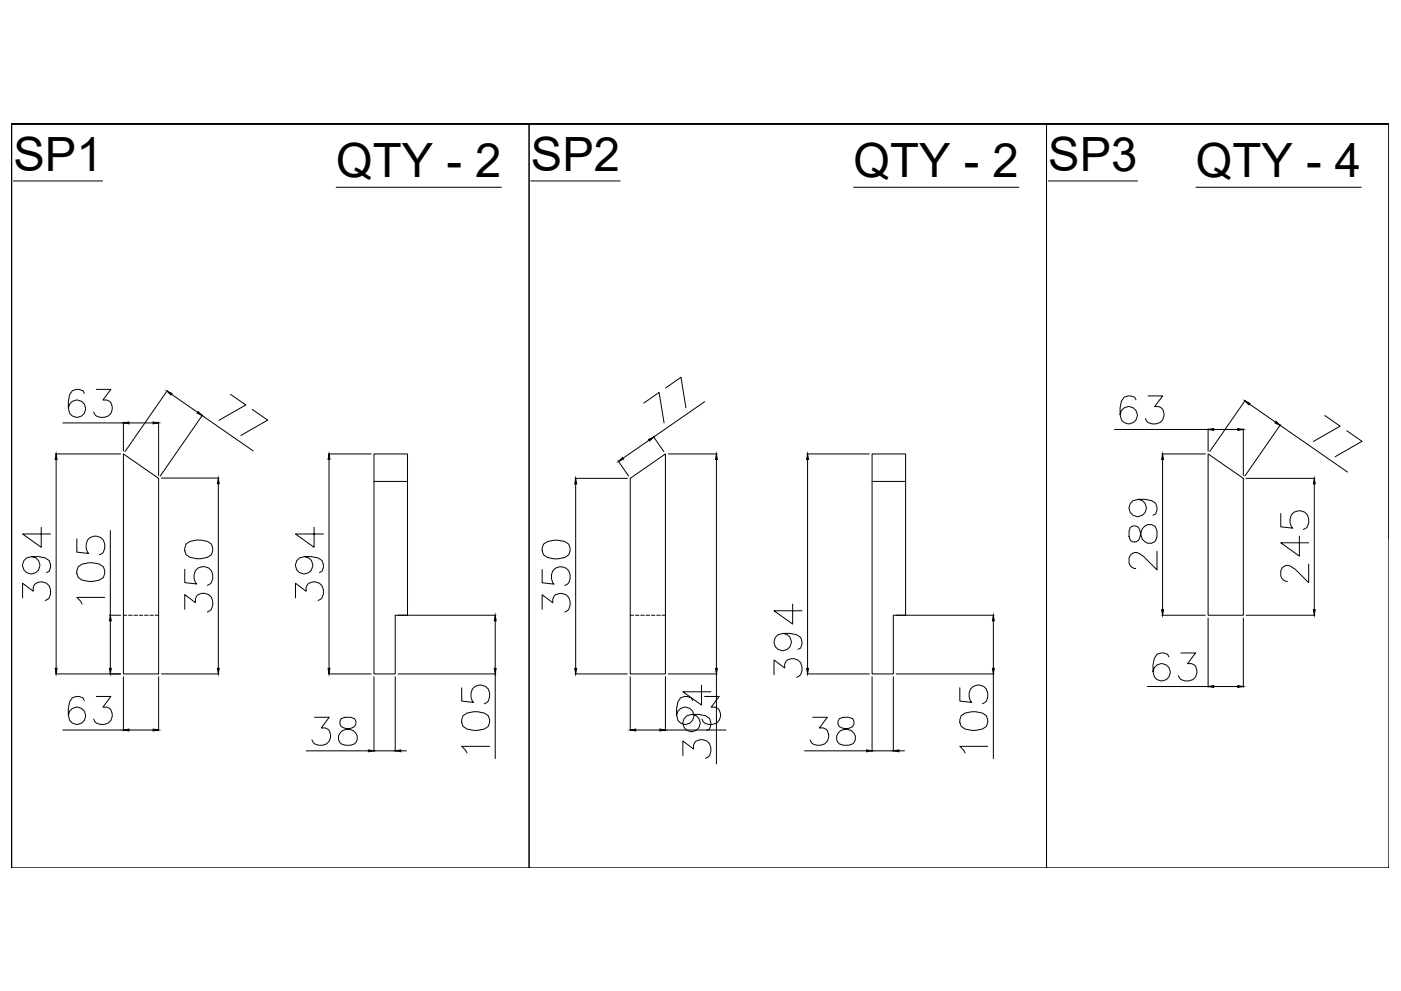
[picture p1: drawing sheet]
<svg xmlns="http://www.w3.org/2000/svg" width="594mm" height="420mm" viewBox="0 0 594 420" stroke-linecap="round" stroke-linejoin="round" font-family="sans-serif">
<defs><g id="words">
<g font-size="20">
<text x="5.7" y="72.5">SP1</text>
<text x="142.5" y="75.2">QTY - 2</text>
<text x="225.1" y="72.5">SP2</text>
<text x="361.9" y="75.2">QTY - 2</text>
<text x="444.5" y="72.5">SP3</text>
<text x="507.1" y="75.2">QTY - 4</text>
</g>
</g></defs>
<!-- layer: HIDDEN -->
<g fill="none" stroke="#000" stroke-width=".42">
<path d="M52.3 260.8h1.5M54.5 260.8h1.5M56.8 260.8h1.5M59.1 260.8h1.5M61.3 260.8h1.5M63.6 260.8h1.5M65.8 260.8h1.5M267.2 260.8h1.5M269.4 260.8h1.5M271.7 260.8h1.5M274 260.8h1.5M276.2 260.8h1.5"/>
<path d="M278.5 260.8h1.5M280.7 260.8h1.5"/>
</g>
<!-- layer: 0 -->
<g fill="none" stroke="#000" stroke-width=".42">
<path d="M4.9 52.5h219.5v315.4h-219.5zM4.9 52.5h584h-584v315.4M224.4 52.5h219.4v315.4h-219.4zM443.8 52.5h145.1v315.4h-145.1zM588.9 52.5h.1M588.9 52.5v175.7M5.7 76.7h37.8M142.5 79.4h70.1M225.1 76.7h37.9M361.9 79.4h70.2M444.5 76.7h37.9M507.1 79.4h70.1"/>
<path d="M26.6 179.3h25.7M35.7 166.8l-.5-1.1a3.9 3.9 0 0 0-5.7 1.6l-.5 2.9v2.8l.5 2.2a3.7 3.7 0 0 0 6 .4 3.7 3.7 0 0 0-1.5-5.7 3.7 3.7 0 0 0-5 3.1M40.8 165.1h6.2l-3.4 4.5a3.2 3.2 0 0 1 4 4 4.4 4.4 0 0 1-7.3 2.2l-.6-1.1M52.3 179v12.3M54.7 179.3h10.2M67.3 179v22.6M71 165.6l-18 25.9M72.7 167.2l11.1 7.6M85.7 176.2l21.6 15M85.9 175.9l-18 25.9M97.7 167.2l6.5 4.5-11.4 6.5M107 173.6l6.5 4.5-11.4 6.5"/>
<path d="M273 170.9l6.5-4.5 2.1 12.9M282.3 164.5l6.5-4.5 2.1 12.9M298.8 170.3l-21.6 15M481.7 169.6l-.5-1.2a3.8 3.8 0 0 0-5.7 1.7l-.5 2.8v2.9l.5 2.2a3.7 3.7 0 0 0 5.9 .4 3.7 3.7 0 0 0-1.4-5.8 3.7 3.7 0 0 0-5 3.2M486.8 167.9h6.2l-3.4 4.5a3.2 3.2 0 0 1 4 3.9 4.4 4.4 0 0 1-7.4 2.3l-.5-1.1M528 169.7l-15.1 21.8M529.8 171.3l11 7.7M561.8 176.2l6.5 4.5-11.4 6.5M23.5 192.5h27.6M23.8 194.8v88.6M52.3 192.5l15 10.3v82.9h-15zM139.2 192.5h18.2"/>
<path d="M139.5 194.8v88.6M158.6 192.5h14.2v68.3h-5.2v24.9h-9zM262.1 195.4l4.5 6.4M275.2 186.6l-11 7.7M277 185l4.5 6.5M283.4 192.5h20.7M303.8 194.8v88.6M342.1 192.5h26.5M342.4 194.8v88.6M369.8 192.5h14.2v68.3h-5.2v24.9h-9zM472.6 182.1h39.7M492.7 192.5h18.4"/>
<path d="M493 194.8v63.7M512.3 192.5l14.9 10.3v58h-14.9zM512.3 181.8v9.5M514.7 182.1h10.1M527.2 181.8v19.8M542.8 180.3l28.6 19.8M543 180.1l-15.1 21.7M571.1 182.6l6.5 4.5-11.4 6.5M68.4 202.7h24.5M92.6 205.1v78.3M158.6 204.1h14.2M243.8 202.8h22.3"/>
<path d="M244.1 205.2v78.2M267.2 202.8l15-10.3v93.2h-15zM369.8 204.1h14.2M482.7 211.7a3.7 3.7 0 0 1 3.1 5.1 3.7 3.7 0 0 1-5.7 1.4 3.7 3.7 0 0 1 .3-5.9 10.7 10.7 0 0 1 9.6 1.1l.6 1.7v1.1l-.6 1.7-1.1 .6M528.4 202.8h29.2M543.1 217.7v5.7l5.1 .5a4.2 4.2 0 0 1 0-6.2 4.2 4.2 0 0 1 6.2 .6 4.8 4.8 0 0 1-.6 5.6l-1.1 .6M557.3 205.2v53.3M13.5 236a3.7 3.7 0 0 1 3.1 5 3.7 3.7 0 0 1-5.7 1.5 3.7 3.7 0 0 1 .4-6 10.7 10.7 0 0 1 9.6 1.2l.5 1.7v1.1l-.5 1.7-1.2 .6M17.5 223.6v8.4l-7.9-5.6h11.8M32.6 228.5v5.6l5 .6a4.2 4.2 0 0 1 0-6.3 4.2 4.2 0 0 1 6.3 .6 4.8 4.8 0 0 1-.6 5.7l-1.1 .5M46.8 225v35.8M78.9 230.7a9.2 9.2 0 0 1 10.7 0 3.8 3.8 0 0 1-1.7 5.6 9.8 9.8 0 0 1-9-1.1l-.6-1.7v-1.1z"/>
<path d="M129.2 236a3.7 3.7 0 0 1 3.2 5 3.7 3.7 0 0 1-5.8 1.5 3.7 3.7 0 0 1 .4-6 10.7 10.7 0 0 1 9.6 1.2l.5 1.7v1.1l-.5 1.7-1.1 .6M133.2 223.6v8.4l-7.9-5.6h11.8M230.5 230.7a9.2 9.2 0 0 1 10.7 0 3.9 3.9 0 0 1-1.7 5.7 9.8 9.8 0 0 1-9-1.2l-.6-1.7v-1.1zM479.3 223.5l-.5 1.7v2.3l.5 1.7a2.4 2.4 0 0 0 4-1.1l.5-2.3a3.4 3.4 0 0 1 3.2-3.4 3.4 3.4 0 0 1 3.6 2.8v2.3a3.3 3.3 0 0 1-2.7 2.9 3.3 3.3 0 0 1-3.5-1.8l-1.1-3.9a2.4 2.4 0 0 0-4-1.2zM490.6 233.7v7.9l-5.6-5.6-1.7-1.2a2.82 2.82 0 0 0-4.5 1.7v2.3a2.94 2.94 0 0 0 2.8 2.2M551 227.3v8.5l-7.9-5.7h11.8M554.9 239.2v7.9l-5.6-5.7-1.7-1.1a2.8 2.8 0 0 0-4.5 1.7v2.2a2.92 2.92 0 0 0 2.8 2.3M588.9 228.2h.1M9.6 253.5v-6.2l4.5 3.4a3.2 3.2 0 0 1 3.9-4 4.4 4.4 0 0 1 2.3 7.3l-1.1 .6M33.1 240.3a9.2 9.2 0 0 1 10.8 0 3.8 3.8 0 0 1-1.7 5.6 9.8 9.8 0 0 1-9.1-1.1l-.5-1.7v-1.1zM44.4 253.3h-11.8l1.7 1.7 .5 1.1M78.3 258.3v-6.2l4.6 3.4a3.2 3.2 0 0 1 3.9-4 4.4 4.4 0 0 1 2.3 7.4l-1.2 .6"/>
<path d="M78.3 241.4v5.6l5.1 .6a4.2 4.2 0 0 1 0-6.3 4.2 4.2 0 0 1 6.2 .7 4.8 4.8 0 0 1-.5 5.6l-1.2 .6M125.3 253.5v-6.2l4.5 3.4a3.2 3.2 0 0 1 4-4 4.4 4.4 0 0 1 2.2 7.3l-1.1 .6M229.9 258.4v-6.2l4.5 3.4a3.2 3.2 0 0 1 4-4 4.4 4.4 0 0 1 2.2 7.3l-1.1 .6M229.9 241.4v5.7l5.1 .6a4.2 4.2 0 0 1 0-6.3 4.2 4.2 0 0 1 6.2 .6 4.8 4.8 0 0 1-.6 5.7l-1.1 .5M336.1 256.1v8.5l-7.9-5.6h11.9M46.5 260.8h4.6M46.8 263.2v20.2M168.8 260.8h41.5M210 263.2v20.2M332.2 268.5a3.7 3.7 0 0 1 3.1 5.1 3.7 3.7 0 0 1-5.8 1.4 3.7 3.7 0 0 1 .4-5.9 10.7 10.7 0 0 1 9.6 1.1l.6 1.7v1.2l-.6 1.7-1.1 .5M380 260.8h41.5M421.2 263.2v20.2"/>
<path d="M492.7 260.8h18.4M495.7 278.5l-.6-1.1a3.8 3.8 0 0 0-5.6 1.7l-.6 2.8v2.8l.6 2.3a3.7 3.7 0 0 0 5.9 .4 3.7 3.7 0 0 0-1.4-5.8 3.7 3.7 0 0 0-5.1 3.1M500.8 276.8h6.2l-3.4 4.6a3.2 3.2 0 0 1 3.9 3.9 4.4 4.4 0 0 1-7.3 2.3l-.6-1.2M512.3 262v29.4M527.2 262v29.4M528.4 260.8h29.2M23.5 285.7h27.6M35.7 297l-.5-1.2a3.9 3.9 0 0 0-5.7 1.7l-.5 2.9v2.8l.5 2.2a3.7 3.7 0 0 0 6 .4 3.7 3.7 0 0 0-1.5-5.7 3.7 3.7 0 0 0-5 3.1M40.8 295.3h6.2l-3.4 4.5a3.2 3.2 0 0 1 4 4 4.4 4.4 0 0 1-7.3 2.2l-.6-1.1M52.3 286.9v22.9M67.3 286.9v22.9M68.4 285.7h24.5"/>
<path d="M139.2 285.7h18.2M158.6 286.9v31.7M167.6 286.9v31.7M168.8 285.7h41.5M195.8 291.6v5.6l5.1 .6a4.2 4.2 0 0 1-.1-6.2 4.2 4.2 0 0 1 6.3 .6 4.8 4.8 0 0 1-.6 5.6l-1.1 .6M210 285.7v35.9M243.8 285.7h22.3M267.2 286.9v22.9M282.2 286.9v22.9M283.4 285.7h20.7M293.7 297l-.6-1.2a3.9 3.9 0 0 0-5.6 1.7l-.6 2.9v2.8l.6 2.2a3.7 3.7 0 0 0 5.9 .4 3.7 3.7 0 0 0-1.4-5.7 3.7 3.7 0 0 0-5.1 3.1M297.5 290.5v8.4l-7.9-5.6h11.8"/>
<path d="M298.8 295.3h6.2l-3.4 4.5a3.2 3.2 0 0 1 3.9 4 4.4 4.4 0 0 1-7.3 2.2l-.6-1.1M303.8 285.7v38.2M328.2 286v-6.2l4.5 3.4a3.2 3.2 0 0 1 4-3.9 4.4 4.4 0 0 1 2.2 7.3l-1.1 .6M342.1 285.7h26.5M369.8 286.9v31.7M378.8 286.9v31.7M380 285.7h41.5M407 291.6v5.6l5.1 .6a4.2 4.2 0 0 1 0-6.2 4.2 4.2 0 0 1 6.2 .6 4.8 4.8 0 0 1-.6 5.6l-1.1 .6M421.2 285.7v35.9M486.5 291.1h25.8M514.7 291.1h10.1M26.6 309.5h25.7"/>
<path d="M54.7 309.5h10.2M129.9 318.3h26.3M133.4 304.1h6.2l-3.4 4.5a3.2 3.2 0 0 1 4 4 4.4 4.4 0 0 1-7.4 2.2l-.5-1.1M144.7 304.7a2.4 2.4 0 0 0 1.1 3.9l2.3 .6a3.4 3.4 0 0 1 3.4 3.1 3.4 3.4 0 0 1-2.9 3.7h-2.2a3.3 3.3 0 0 1-2.9-2.7 3.3 3.3 0 0 1 1.8-3.5l3.9-1.2a2.4 2.4 0 0 0 1.1-3.9l-1.7-.6h-2.2zM158.6 318.3h9M170 318.3h2.3M196.3 303.5a9.2 9.2 0 0 1 10.8 0 3.9 3.9 0 0 1-1.7 5.6 9.8 9.8 0 0 1-9.1-1.1l-.5-1.7v-1.2zM207.6 316.4h-11.8l1.7 1.7 .5 1.2M269.6 309.5h10.2M282.2 309.5h25.7M293.5 302.9a3.7 3.7 0 0 1 3.2 5 3.7 3.7 0 0 1-5.8 1.5 3.7 3.7 0 0 1 .4-5.9 10.7 10.7 0 0 1 9.6 1.1l.5 1.7v1.1l-.5 1.7-1.2 .6M341.1 318.3h26.3"/>
<path d="M344.6 304.1h6.2l-3.4 4.5a3.2 3.2 0 0 1 4 4 4.4 4.4 0 0 1-7.3 2.2l-.6-1.1M355.9 304.7a2.4 2.4 0 0 0 1.1 3.9l2.3 .6a3.4 3.4 0 0 1 3.4 3.1 3.4 3.4 0 0 1-2.8 3.7h-2.3a3.3 3.3 0 0 1-2.9-2.7 3.3 3.3 0 0 1 1.8-3.5l3.9-1.2a2.41 2.41 0 0 0 1.2-3.9l-1.7-.6h-2.3zM369.8 318.3h9M381.2 318.3h2.3M407.6 303.5a9.2 9.2 0 0 1 10.7 0 3.9 3.9 0 0 1-1.7 5.6 9.8 9.8 0 0 1-9-1.1l-.6-1.7v-1.2zM418.8 316.4h-11.8l1.7 1.7 .6 1.2M289.6 320.4v-6.2l4.5 3.4a3.2 3.2 0 0 1 3.9-4 4.4 4.4 0 0 1 2.3 7.4l-1.1 .5"/>
</g>
<g fill="#000" stroke="#000" stroke-width=".42">
<path d="M52.3 179.3l2.4-.4v.8zM64.9 178.9l2.4 .4-2.4 .4zM70.8 165.8l2.2 1-.5 .7zM84 174.5l1.7 1.7-2.1-1zM527.9 170l2.1 1-.4 .6zM541.1 178.6l1.7 1.7-2.2-1zM23.8 192.5l.4 2.3h-.8zM139.5 192.5l.4 2.3h-.8zM262.3 195.6l1.7-1.6 .4 .6zM275 186.3l2.2-1-1.7 1.7zM303.8 192.5l.4 2.3h-.8zM342.4 192.5l.4 2.3h-.8z"/>
<path d="M493 192.5l.4 2.3h-.8zM512.3 182.1l2.4-.4v.8zM524.8 181.7l2.4 .4-2.4 .4zM92.6 202.7l.4 2.4h-.8zM244.1 202.8l.4 2.4h-.8zM557.3 202.8l.4 2.4h-.8zM492.6 258.5h.8l-.4 2.3zM556.9 258.5h.8l-.4 2.3zM46.8 260.8l.4 2.4h-.8zM210 260.8l.4 2.4h-.8zM421.2 260.8l.4 2.4h-.8zM23.4 283.4h.8l-.4 2.3z"/>
<path d="M46.4 283.4h.8l-.4 2.3zM92.2 283.4h.8l-.4 2.3zM139.1 283.4h.8l-.4 2.3zM209.6 283.4h.8l-.4 2.3zM243.7 283.4h.8l-.4 2.3zM303.4 283.4h.8l-.4 2.3zM342 283.4h.8l-.4 2.3zM420.8 283.4h.8l-.4 2.3zM512.3 291.1l2.4-.4v.8zM524.8 290.7l2.4 .4-2.4 .4zM52.3 309.5l2.4-.4v.8zM64.9 309.1l2.4 .4-2.4 .4z"/>
<path d="M156.2 317.9l2.4 .4-2.4 .4zM167.6 318.3l2.4-.4v.8zM267.2 309.5l2.4-.4v.8zM279.8 309.1l2.4 .4-2.4 .4zM367.4 317.9l2.4 .4-2.4 .4zM378.8 318.3l2.4-.4v.8z"/>
</g>
<use href="#words"/>
</svg>
